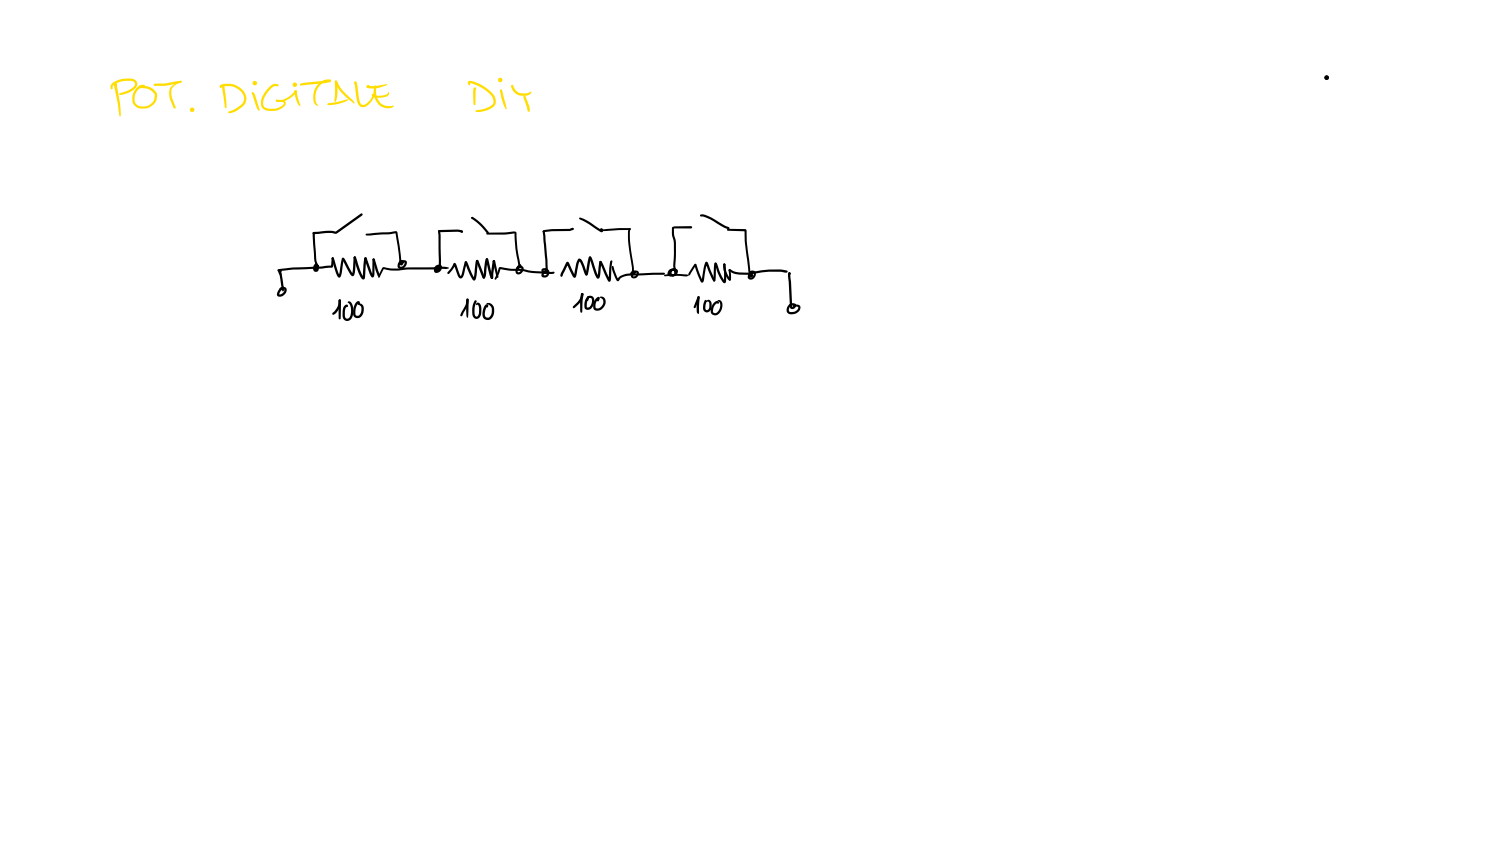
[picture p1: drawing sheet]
<svg xmlns="http://www.w3.org/2000/svg" width="449mm" height="254mm" viewBox="0 0 449 254" stroke-linecap="round" stroke-linejoin="round" font-family="sans-serif">
<g fill="#fd0">
<path d="M34.3 25h.6v.9h-.4l-.3-.6z"/>
<path d="M34.2 25.1l.4-.2 .3 .1 .2 .9 .9 5.4 .2 3.4-.2 .3-.2-.2z"/>
<path d="M33.6 25a7.4 7.4 0 0 1 7-1 1.54 1.54 0 0 1 .2 2.3 6.8 6.8 0 0 1-5 2.1l-.1-.3a8.8 8.8 0 0 0 4.6-2.4l.2-.4a1.09 1.09 0 0 0-1.3-1.1 5.9 5.9 0 0 0-5.4 1.7l-.1 .8-.4 .1-.1-1z"/>
<path d="M41.1 26.2l1-.7h1.3v.5l-.8 .1a3.6 3.6 0 0 0-1.7 5.1 3.5 3.5 0 0 0 5.4-1.6l.1-1.2a3.2 3.2 0 0 0-2.8-1.9l-1.3-.1-.3 .2v-.5a4 4 0 0 1 4.8 1.5l.3 .7-.1 1.4a4.1 4.1 0 0 1-6.9 1.6 4.4 4.4 0 0 1 1-5.1z"/>
<path d="M46.2 25.2l3.6-.2 4.4-.8 .3 .3-.6 .4-4.4 .8-3.1 .1-.2-.1z"/>
<path d="M51.4 26l1.3-1.1 1.5-.7 .3 .1-.1 .4-1 .4a2.92 2.92 0 0 0-1.9 4l1.2 3.1-.3 .4-.3-.2-1.3-3.5v-1.8z"/>
<path d="M66.8 25.4h.5l.1 .2 .6 5.8-.1 1-.2 .1-.3-.2-.4-3.8a5 5 0 0 1-.2-3.1z"/>
<path d="M66.1 25.6l.1-.1a5.9 5.9 0 0 1 7.6 3.2l.1 1-.4 1.3a7.3 7.3 0 0 1-3.9 2.8l-.5 .1a.43 .43 0 0 1-.4 0 .43 .43 0 0 1-.2-.4l2-.8 2.1-1.6a3.1 3.1 0 0 0-1.6-4.6l-1.9-.7-1.8 .1-.8 .1v.1a.37 .37 0 0 1-.6 0 .37 .37 0 0 1 .2-.5z"/>
<path d="M75.6 27.7l.5 .1 .4 .6 1.4 4.5-.1 .3-.4-.1-.3-.7-1.6-4.4z"/>
<path d="M76.1 24.5h.4l.2 .4a.39 .39 0 0 1-.5 .2 .39 .39 0 0 1-.1-.6z"/>
<path d="M76.1 24.5h.3l.4 .4-.6 .1z"/>
<path d="M80.7 26.2l1.6-1h1l.3 .4-.3 .3-.7-.1a6.2 6.2 0 0 0-3.6 5.8 1.68 1.68 0 0 0 1.8 1 4.7 4.7 0 0 0 4.4-1.5v-.2a2.28 2.28 0 0 0-2.1-.4l-.4-.3a1.61 1.61 0 0 1 1.9-.2 1.09 1.09 0 0 1 1.1 .9 1.09 1.09 0 0 1-.7 1.3 4.9 4.9 0 0 1-6.4 0 4.9 4.9 0 0 1 1.5-5.4z"/>
<path d="M82.8 30h.9a5.8 5.8 0 0 0 4.7-2.8h.5v.4a6.2 6.2 0 0 1-5.6 2.9l-.4-.1z"/>
<path d="M88.4 27.2l.3-.1 .3 .3 .2 1.2 .9 3.1h-.3a7.3 7.3 0 0 1-1.4-4.2z"/>
<path d="M90.2 25.1l9-1.1a.83 .83 0 0 1-1.2 .8l-7.8 .9-.3-.3z"/>
<path d="M95.5 25.2a3.5 3.5 0 0 1 3.7-1.2v.4l-.4 .1a3.9 3.9 0 0 0-4 3.1l-.1 2.7 .8 1.3a1.25 1.25 0 0 1-1.5-1.4 5.5 5.5 0 0 1 1.5-5z"/>
<path d="M100.5 24.2l.3-.1 .3 .4 .1 2a7.6 7.6 0 0 1-.6 4.1l-.3-.3z"/>
<path d="M100.5 24.2l.5 .1 1.3 2.2 1.9 2.1a5.3 5.3 0 0 1 2.2 2.4l-.2 .1a19.6 19.6 0 0 1-5.1-5.2l-.6-1.4z"/>
<path d="M98.3 31.1l6.1-1.4 .2 .2-1.1 .6-2.9 .8-2.1 .3-.2-.1z"/>
<path d="M106.3 24.6l.5-.1v.6h-.4z"/>
<path d="M106.3 24.5l.3-.1a2.93 2.93 0 0 1 .8 2.7l.4 2.9 .3 .9 .5 .5a2.18 2.18 0 0 0 2.3-1.3 5.3 5.3 0 0 0 1.3-4.1l.1-.2a.52 .52 0 0 1 .5 .2 .52 .52 0 0 1 0 .6 6 6 0 0 1-3.7 5.5 1.68 1.68 0 0 1-1.9-1.5z"/>
<path d="M112.3 25.8h.4a6.6 6.6 0 0 0 1.8 5.4 4 4 0 0 0 3.3 .5l.2-.1 .1 .3a3.8 3.8 0 0 1-5.7-2.5l-.3-1.7z"/>
<path d="M111.6 28.2l.2-.1 .4 .5a6.3 6.3 0 0 0 3.5-.2l.5-.3a.28 .28 0 0 1 .1-.4 .28 .28 0 0 1 .4 .1 .28 .28 0 0 1 0 .4l-.1 .2a5.3 5.3 0 0 1-4.7 .7l-.4-.6z"/>
<path d="M110.1 25.7l.4-.3 .3 .3-.5 .6-.3-.3z"/>
<path d="M110.1 25.8h2.4l3.6-.6 .1 .2-2.4 .9-2.2 .2a1.28 1.28 0 0 1-1.6-.5z"/>
<path d="M142.1 26.4l.4-.2 .4 .3-.3 .4 .1-.1-.1 4.5-.3 .2-.2-.2-.1-.8v-3.4z"/>
<path d="M140.4 24.4l.2-.1a10.7 10.7 0 0 1 8 5.1 2.23 2.23 0 0 1-.8 2.8 5.9 5.9 0 0 1-5.2 1.2l-.1-.1 .4-.2a7.8 7.8 0 0 0 4.9-1.9 2.91 2.91 0 0 0-1.5-3.6 11.1 11.1 0 0 0-5.4-2.7l.1-.1v.7a.7 .7 0 0 1-.6-1z"/>
<path d="M150.1 26.9l.2-.1 .3 .3 1.1 4.4 .3 1.2-.2 .1-.6-1.1-.7-1.9z"/>
<path d="M153.4 25.5h.5a3.3 3.3 0 0 0 4.8 2.2l.5-.3 .2 .3a3.5 3.5 0 0 1-5.3-.2l-.7-1.3z"/>
<path d="M157.1 28.8l.5 .1 1.1 2.9a1.55 1.55 0 0 1-.1 1.8l-.3-.3-1.3-4.2z"/>
<circle cx="34.6" cy="25.3" r=".39"/>
<circle cx="76.3" cy="24.7" r=".29"/>
<circle cx="83" cy="30.2" r=".28"/>
<circle cx="88.7" cy="27.4" r=".34"/>
<circle cx="99" cy="24.2" r=".32"/>
<circle cx="110.3" cy="26" r=".33"/>
</g>
<g fill="#fd0">
<path d="M57.5 32.7l.3-.1 .4 .5-.6 .1-.2-.3z" fill-rule="evenodd"/>
<path d="M57.8 32.5l.3 .4-.5 .4-.1-.1z" fill-rule="evenodd"/>
<path d="M88.2 25.2h.3l.3 .4h-.6z" fill-rule="evenodd"/>
<path d="M149.7 23.9l.3-.1 .4 .4-.5 .2-.3-.3z" fill-rule="evenodd"/>
<circle cx="57.6" cy="32.9" r=".36"/>
<circle cx="57.6" cy="32.9" r=".71"/>
<circle cx="76.4" cy="24.9" r=".71"/>
<circle cx="88.5" cy="25.4" r=".33"/>
<circle cx="88.4" cy="25.4" r=".71"/>
<circle cx="149.9" cy="24.1" r=".33"/>
<circle cx="150" cy="24" r=".71"/>
</g>
<g fill="#000">
<path d="M93.9 69.6l4.7-.4 2.1 .3 7.5-5.5 .5 .1 .1 .2-7.8 5.8-2.8-.2-4.1 .3-.4-.3zM99.7 77.2l.4 .3-.2 .3-.4-.3zM99.6 77.3l.2-.1 .4 .3 1.7 5.1h-.3l.9-5.1 .3-.2 .3 .1-.7 5.1a.66 .66 0 0 1-.7 .8 .66 .66 0 0 1-.7-.8l-1.5-5zM102.6 77.4h.5l.4 .5 2.4 4.3h-.3l.5-5 .3-.3 .3 .1-.3 5.1a.7 .7 0 0 1-.7 .7 .7 .7 0 0 1-.7-.7l-2.3-4.2 .2 .1-.3-.1zM106.2 76.9l.5 .1-.1 .6-.4-.1zM106.2 77l.2-.1 .4 .2 1.3 4.1 1 1.9-.4 .1 .5-5.6 .4-.4 .3 .1-.4 5.5a.71 .71 0 0 1 0 .7 .71 .71 0 0 1-.7 .3l-.6-.7-.8-1.6-1.3-4.1zM109.5 77.2l.4 .1-.1 .5h-.4zM109.4 77.3l.3-.1 .3 .3 1.9 5.1h-.4l.2-4.8 .4-.3 .2 .1v4.8a.62 .62 0 0 1-.5 .8 .62 .62 0 0 1-.7-.6l-1.8-5.1zM109.7 70.2l9.3-.8 .9 4.2 .6 5.5-.2-.1 .2-.4-.4 .5-.2 .7 .5 .2a1.24 1.24 0 0 0 1-1.3l-.8 .2a.45 .45 0 0 1-.4 .3 .45 .45 0 0 1-.5-.3 1.24 1.24 0 0 1 1.1-.9 1.24 1.24 0 0 1 1.3 .7 1.58 1.58 0 0 1-.9 1.7 1.58 1.58 0 0 1-1.9-.4 1.38 1.38 0 0 1 1.6-1.8 .73 .73 0 0 1 .1 1.1 .73 .73 0 0 1-1.1-.1l-1.3-9.4 .2 .1-2 .4-5.9 .3-1.2-.1zM111.8 77.6l.4-.1 .2 .3-.1 .3-.3 .1-.3-.4zM111.8 77.6l.3-.1 .4 .4 1.4 4.7-.3 .4-.3-.3-.6-1.6-.9-3.2zM131.5 69.1l5.6-.3 1.5 .3 .3 .4-.3 .3-1.5-.3-5.4 .1-.3-.3z"/>
<path d="M139.5 78.4l.4-.1 .3 .5 2.2 4.7h-.4l.7-4.9a.44 .44 0 0 1 .2-.5 .44 .44 0 0 1 .6 .2l-.7 5a.67 .67 0 0 1-.6 .8 .67 .67 0 0 1-.7-.7l-1.3-2.6-.7-1.9 .2 .1-.3-.3zM141.4 65.1h.4l.1 .5-.5-.1zM141.4 65.1l.2-.1a14.1 14.1 0 0 1 4.9 4.5l.1 .5h-.5a17.7 17.7 0 0 0-4.6-4.4zM142.9 78h.4l.3 .3 1.9 4.9-.1 .3h-.4l-.3-.2-1.9-5zM145.9 69.9l5.4-.2 2.9-.3 .6 .2 .4 5.1 .8 4.6 .4 .3-.1 .2-.5 .1-.3-.3-.6-3.2-.5-4.5-.1-2.1 .2 .2-3.2 .4h-5.1l-.3-.1zM145.8 77.6h.5l.2 .3 1.4 5.4-.4 .4-.3-.2-.4-1.1-1.1-4.6zM147.9 78.1l.3-.1 .4 .4 .9 4.6-.3 .3-.3-.2-1.1-4.7zM155.2 79.7l.9-.4 .3 .3-1 1-.1 1 .6-.1 .5-.6v-.4l-.4-.1-1.1 .8a1.12 1.12 0 0 1 .8-1.5 1.12 1.12 0 0 1 1.4 1.1 1.35 1.35 0 0 1-.8 1.3 1.35 1.35 0 0 1-1.6-.3 2.05 2.05 0 0 1 .5-2.1zM155.9 79.4l.4 .1v.3l-.5-.1zM162.8 69.2l2.7-.5 5.3-.1 1-.3 .4 .4-.1 .2-1.3 .4h-5.3l-2.4 .4-.3-.1zM173.8 65.3l1.1 .2 1.2 .7 4.4 2.8h-.4a.42 .42 0 0 1 .5-.5 .42 .42 0 0 1 .3 .6l-.2 .5h-.5l-3.8-2.5-2.5-1.3zM176.7 77l.6 .1 .4 .8 1.8 5h-.3l.5-4.2 .2-.4h.5l-.4 4.4a.65 .65 0 0 1-.6 .9 .65 .65 0 0 1-.7-.7l-2.1-5.6z"/>
<path d="M179.9 78.3l.5 .1 .6 1.1 2 4.4h-.5l.5-5.1 .1-.5 .5-.1-.3 5.4a.63 .63 0 0 1-.1 .6 .63 .63 0 0 1-.7 .2l-2.6-5.6 .2 .1-.2-.1zM180.1 68.6l.3-.1 .3 .3-.4 .3zM180.6 68.8l5.6-.4h2.7l.3 .3-.3 .3-8.2 .3-.3-.2zM188.7 68.5h.4l-.1 .5a25.2 25.2 0 0 0 .8 9l.4 3v1.2l-.3-.2h.3l-.3 .8h.7l.4-.9-.9-.1-.9 .6a.77 .77 0 0 1 .6-1.2 1.1 1.1 0 0 1 1.2-.1 1.1 1.1 0 0 1 .6 1.1 1.21 1.21 0 0 1-1 1.3 1.21 1.21 0 0 1-1.4-.9v-.1a.81 .81 0 0 1 .4-1 .81 .81 0 0 1 1 .2v.4a.53 .53 0 0 1-.5 .4 .53 .53 0 0 1-.5-.3l-.4-4.1a23.4 23.4 0 0 1-.6-9.4zM208.4 79.2l.3-.1 .2 .4 1.9 4.7h-.4l.8-4.4a1.04 1.04 0 0 1 .8-1.3l2.5 5.6a.44 .44 0 0 1-.5 .2 .44 .44 0 0 1-.3-.5l-2-4.8h.4l-.9 4.9a.65 .65 0 0 1-.5 .9 .65 .65 0 0 1-.8-.8l-1.2-3.1zM210 64.4l.2-.1a8.8 8.8 0 0 1 5.2 2.2l3.3 1.6 .1 .6h-.4l-1.3-.5-4.4-2.6-1.6-.6-1.1-.2zM214.4 78.8h.4l.3 .3 1 2.9 1.3 2.3-.3 .1 .1-2.7-.2-2.4 .3-.3 .3 .3a15.4 15.4 0 0 1 0 5.5l-.3 .1-.4-.1-1-1.6-.8-1.9zM217.1 79.1h.4v.5h-.5zM217.1 79.1h.4l.1 .3a6.4 6.4 0 0 0 1.4 4.2l.2 .2-.3 .3a5.2 5.2 0 0 1-1.8-5zM218.1 68.7h5.4l.4 .3 .1 3.5 1.1 8.9 .4 .7-.3 .1 .1-.3 .3 .2-.6 .5-.1 .5 .5 .1a1.21 1.21 0 0 0 .7-1.3l-.4-.1-.4 .1-.3 .6h.5a.29 .29 0 0 1 .5 .1 .29 .29 0 0 1-.3 .4l-.2 .1a.9 .9 0 0 1-1.1-.5 .9 .9 0 0 1 .5-1.2 1.16 1.16 0 0 1 1.7 .1 1.16 1.16 0 0 1-.2 1.7l-.9 .6a1.04 1.04 0 0 1-1.3-.6 1.04 1.04 0 0 1 .6-1.3 .52 .52 0 0 1 .7-.4 .52 .52 0 0 1 .3 .7 .52 .52 0 0 1-.7 .3l-.6-1.1-1.1-9.1-.1-3.1 .2 .2-5.2-.2-.3-.3zM83.8 81l.6 .1-.3 .7-.3-.3zM83.7 81.1l.4-.2 .3 .3 .7 4.9-.3 .3-.4-.6z"/>
<path d="M83.3 80.8l4.4-.6 11.8-.6-.2 .2 .2-2.4 .3-.2 .3 .3-.1 2.1a.77 .77 0 0 1-.4 .7 .77 .77 0 0 1-.9 0l-2.2 .3-8.7 .3-4.1 .4 .1-.4 .2 1.2 .3-.1 .2 .1-.4 .3-.4-.3zM84 86.3a1.22 1.22 0 0 1 1.8 .1 1.22 1.22 0 0 1-.3 1.8 1.33 1.33 0 0 1-1.2 .8 1.33 1.33 0 0 1-1.2-.7v-.1a1.91 1.91 0 0 1 2.1-1.9 .84 .84 0 0 1-.4 1.1l-.2-.8 .3 .2-.7 .4-.5 1.1a1.49 1.49 0 0 0 1.6-1.5l-1.3-.1zM93.8 69.7l.3-.1 .3 .3 .4 6a6.7 6.7 0 0 0 .7 3.7 1.19 1.19 0 0 1-.7 1.9 1.31 1.31 0 0 1-.9-1 1.31 1.31 0 0 1 .5-1.3 .83 .83 0 0 1 1.1 .3 .83 .83 0 0 1-.1 1.1 .69 .69 0 0 1-1.1 .5 .69 .69 0 0 1 0-1.2l.5-.5 .9 .4-.1 .2-.7 .1-.2 .5 .2-.9-.2 .1-.1 1 .3 .1-.1-1.3a9.7 9.7 0 0 1-.7-4.7zM101.7 89.9a.65 .65 0 0 1 .6 .3 .65 .65 0 0 1-.1 .7 4.6 4.6 0 0 1-2.2 3.5l-.4-.3 .2-.3a4.7 4.7 0 0 0 1.9-3.9zM101.7 89.9l.2-.1 .4 .3-.1 5.4-.3 .3-.3-.3zM104.4 90.5a.85 .85 0 0 1 1.2 .6 4.2 4.2 0 0 1-.6 4.9 1.42 1.42 0 0 1-1.6 0 1.42 1.42 0 0 1-.7-1.4l.1-1.2a1.54 1.54 0 0 1 1.5-2v.6l-.2 .1-.3-.3 .3 .2-.6 .9v1.9l.3 .7 .8-.1a3.6 3.6 0 0 0 .3-4.1l-.2-.5-.4-.1zM106.9 90.6a.53 .53 0 0 1 .9-.2 .53 .53 0 0 1-.2 .9l-.3-.6 .2 .3a4 4 0 0 0-.8 3.4l.7 .3a1.35 1.35 0 0 0 .9-1.2v-1.5l-1-.8a1.24 1.24 0 0 1 1.4 .1 1.24 1.24 0 0 1 .4 1.3l-.1 1a1.69 1.69 0 0 1-1 1.6 1.69 1.69 0 0 1-1.9-.3 4.7 4.7 0 0 1 .8-4.3zM114.7 80.2l.4-.1 2 .4h2.2l2.9-.3 10.5-.2h1.1l.9 .4-.9 .3-11.3 .1-3.2 .3h-2.3l-1.8-.5-1.5 2.7-.3-.3 .1-.4zM130.5 80.7h.5a.33 .33 0 0 1-.1 .6 .33 .33 0 0 1-.4-.3v.2zM131.5 69.1h.5l.2 1.4 .1 8.3a2.45 2.45 0 0 1-1.1 2.4 .72 .72 0 0 1-1.1-.2 .72 .72 0 0 1 .4-1 1.07 1.07 0 0 1 1.4-.6 1.07 1.07 0 0 1 .5 1.5 1.2 1.2 0 0 1-.9 .9 1.2 1.2 0 0 1-1.3-.5l.5-.7 .4 .4-.2 .3-.1-.1 .6-.2 .5-.9h-.6l-.5 .7-.2-.1 .6-.3 .4-1.1zM136.1 79l.3-.2 .4 .4 1.4 3.6 1.2-4.2 .2-.3 .4 .1-.7 3.6a1.28 1.28 0 0 1-1.3 1.5l-.7-.8-1.2-3.3 .5-.1-1.1 1.9-.8 .9h-.4l-.1-.5 1-1.1zM140 89.6l.2-.1a1.39 1.39 0 0 1 .2 1.7l-1.7 3.5-.6 .1v-.3l.3-.8 1.3-2.4z"/>
<path d="M140 89.6h.5l.1 .3-.3 5.4-.4-.5-.1-1.5zM142.3 90.2l.3-.2 .4 .3-.4 .9a6.1 6.1 0 0 0-.1 3.5l.3 .2h.4l.5-1.1-.1-2-.3-.5-.3 .3-.2-.3a.78 .78 0 0 1 .9-.5 .78 .78 0 0 1 .6 .9l.1 2.1a1.42 1.42 0 0 1-.6 1.5 1.42 1.42 0 0 1-1.6 .1l-.1-.2a5.2 5.2 0 0 1-.1-4.3zM145.8 77.5l.5 .1 .1 .2-.7 4.9-.2 .7-.4 .2-.3-.4 .2-.3h-.1l.6-4.3zM145.9 91a1.69 1.69 0 0 1 2.3 1.6v1a1.98 1.98 0 0 1-2.7 2.2 2.13 2.13 0 0 1-.6-2.8 1.64 1.64 0 0 1 1.2-1.8 .47 .47 0 0 1 .3 .6 .47 .47 0 0 1-.5 .3l-.1-.5 .3 .3a2.95 2.95 0 0 0-.4 3.2l.1 .1a1.2 1.2 0 0 0 1.7-1.4l-.1-1.7-.5-.5zM147.9 78.1l.2-.1 .4 .4-.6 4.9-.3 .4-.4-.4 .1-1.3zM149.7 80.2l3.6 .4 3.5 .1 3.3 .6 5.9 .2 .4 .3-.3 .3-.5 .1-5.5-.3-3.4-.6-4-.1-2.7-.5 .2-.1-.6 1.7-1 1.6-.2-.3zM162.8 69.2l.6 .1 .2 1.3 .7 10.1a.98 .98 0 0 1-.9 1.4 .98 .98 0 0 1-.7-1.5 1.4 1.4 0 0 1 1.8 .3 1.4 1.4 0 0 1-.2 1.9 1.4 1.4 0 0 1-1.9 0 1.38 1.38 0 0 1 .7-1.6l.5-.1 .3 .3-.6 .5-.2 .7 .6-.1 .3-.2a.75 .75 0 0 0 0-1 .75 .75 0 0 0-.9-.2l.6 .4zM169.9 78.6l.5-.1 .3 .4 1.8 3.8h-.4l1-4.3a.82 .82 0 0 1 .7-.9 .82 .82 0 0 1 .9 .8l1.4 3.7-.1-.1 .3 .4-.1 .2-.4 .1-.4-.3-.9-2.6-.8-1.5 .3-.1-.5 1.1-.6 3.5a.63 .63 0 0 1-.7 .6 .63 .63 0 0 1-.6-.7l-1.6-3.5h.4l-1.7 3.6a.35 .35 0 0 1-.4 .2 .35 .35 0 0 1-.2-.5zM174.4 88a.62 .62 0 0 1 .6 .3 .62 .62 0 0 1-.1 .7l-1.2 2.1-1.4 1.3-.4-.1v-.4l1.2-1.2a3.2 3.2 0 0 0 1.2-2.4zM174.5 87.9l.4 .1 .1 .2-.2 .4-.4-.1-.1-.3zM174.3 88.1l.3-.2 .4 .3-.4 5.3-.2 .3-.4-.6v-2.4zM176.7 77.1l.3-.2 .3 .4-.9 4.9-.5 .4-.3-.3z"/>
<path d="M176.2 89l.4-.1 .1 .5-.5 .1zM176.1 89h.6l-.1 .5a2.24 2.24 0 0 0-.4 2.7h.3a2.03 2.03 0 0 0 .8-2.8l-.4-.1a.52 .52 0 0 0-.4 .8l-.2 .2a1.06 1.06 0 0 1 .8-1.6 1.06 1.06 0 0 1 1.2 1.3 2.31 2.31 0 0 1-2.1 2.9 1.12 1.12 0 0 1-.9-1.7l.2-1.2zM178.9 89.4a.51 .51 0 0 1 .7-.4 .51 .51 0 0 1 .2 .8l-.2 .4-.4 .1 .1-.8 .3 .2a2.01 2.01 0 0 0-.7 2.8 1.7 1.7 0 0 0 2-1.1 1.7 1.7 0 0 0-.7-2l-.3-.3 .2-.1a1.65 1.65 0 0 1 1.6 1 1.65 1.65 0 0 1-.4 1.8 1.95 1.95 0 0 1-3.3 .8 3.3 3.3 0 0 1 .9-3.2zM183.6 79.8h.4v.2l1.5 3.8h-.3a4.5 4.5 0 0 1 4.7-1.8l9.3-.2 .3 .3-.3 .3-7.9 .2a8.5 8.5 0 0 0-4.9 .7l-.6 .6a.62 .62 0 0 1-.7 .4 .62 .62 0 0 1-.4-.7l-1.1-2.7zM199.4 82.4l2.8-.2 4.2 .1 1.6-2.6 .4-.5h.4v.4l-1.8 2.8-.7 .4a2.38 2.38 0 0 1-2.2 0l-4.7 .1-.2-.3zM201.6 68.2l.9-.3 4.8-.1 .3 .4-.3 .3-5.2 .1v-.2l.1 2 .5 2.3-.1 7 .2 1.8a1.04 1.04 0 0 1-1.1 1.3 1.04 1.04 0 0 1-.7-1.6 1.32 1.32 0 0 1 1.2-.7 1.32 1.32 0 0 1 1.2 .9 1.76 1.76 0 0 1-1.3 1.5 1.76 1.76 0 0 1-1.9-.6v-.2a1.51 1.51 0 0 1 1.5-1.5l.7 .1v.4l-1.1 .2-.5 .9a1.1 1.1 0 0 0 1.3 .1 1.1 1.1 0 0 0 .6-1.1h-.9l-.3 .9 .5 .1 .3-.2-.4-2.2 .2-6.8-.5-2.5zM209.2 89l.3-.2 .4 .4-1.2 3-.3 .2-.3-.4zM209.3 88.9h.5l.1 .3-.3 4.8-.3 .1a1.5 1.5 0 0 1-.3-1.7zM211.3 90.1l.4-.2 .3 .3-.4 2.2 .1 .4 .3 .2 .6-.3 .2-.7-.1-1.3-.3-.3-.4 .1a.64 .64 0 0 1 .7-.6 .64 .64 0 0 1 .6 .6l.2 1.5a1.33 1.33 0 0 1-.9 1.6 1.33 1.33 0 0 1-1.7-.9l.1-1.4zM214.4 78.8h.5l.1 .3-.2 .2 .1-.1-.2 3.9a1.06 1.06 0 0 1-.5 1.3l-.3-.3 .3-4.4zM214.1 90.8l1.1-.6a.45 .45 0 0 1 .4 .4 .45 .45 0 0 1-.2 .5l-.3-.2a2.31 2.31 0 0 0-1 2.9l.4 .1a2.46 2.46 0 0 0 1.4-3.2l-.4-.4a.28 .28 0 0 1-.1-.4 .28 .28 0 0 1 .5 .1 1.4 1.4 0 0 1 .8 1.6 2.55 2.55 0 0 1-2.3 3 1.38 1.38 0 0 1-1.1-2.1zM218.7 80.8h.4v.4h-.5z"/>
<path d="M218.6 80.8h.5v.2l.2 2.3a.44 .44 0 0 1-.1 .6 .44 .44 0 0 1-.6-.1zM218.6 80.8l.4-.1 1 .6a8.9 8.9 0 0 0 4.6 .4 29.3 29.3 0 0 1 11.1-.6l.6 .3-.1 .3-.6 .1a29.9 29.9 0 0 0-11.6 .6 7.7 7.7 0 0 1-4.6-.7l-.8-.5zM236.6 81.8h.5v.5h-.5zM236.6 81.8h.4l.1 .2 .5 10 .5-.4a1.14 1.14 0 0 0-1.3 .5 1.14 1.14 0 0 0 .3 1.5l.9-.1a1.45 1.45 0 0 0 1.4-1.4l-1.5-.1a.67 .67 0 0 1 .9-.7 1.16 1.16 0 0 1 1.4 .8 1.16 1.16 0 0 1-.7 1.4l-1.1 .6-1.3 .2a1.49 1.49 0 0 1-1.2-1.2 1.49 1.49 0 0 1 .6-1.6 1.2 1.2 0 0 1 1.2-.7 1.2 1.2 0 0 1 1.1 1l-.5 .7-.7 .2a.67 .67 0 0 1-.7-.7l-.5-9.2z"/>
<circle cx="138.5" cy="69.5" r=".35"/>
<circle cx="143.1" cy="78.3" r=".36"/>
<circle cx="146.1" cy="77.8" r=".36"/>
<circle cx="148.2" cy="78.4" r=".36"/>
<circle cx="177" cy="77.3" r=".36"/>
<circle cx="84.1" cy="81.2" r=".34"/>
<circle cx="130.8" cy="81" r=".33"/>
<circle cx="147.6" cy="83.3" r=".36"/>
<circle cx="176.4" cy="89.2" r=".33"/>
<circle cx="214.2" cy="84.1" r=".33"/>
<circle cx="218.9" cy="83.8" r=".31"/>
<circle cx="236.8" cy="82" r=".33"/>
</g>
<circle cx="397.9" cy="23.3" r=".71" fill="#000"/>
</svg>
